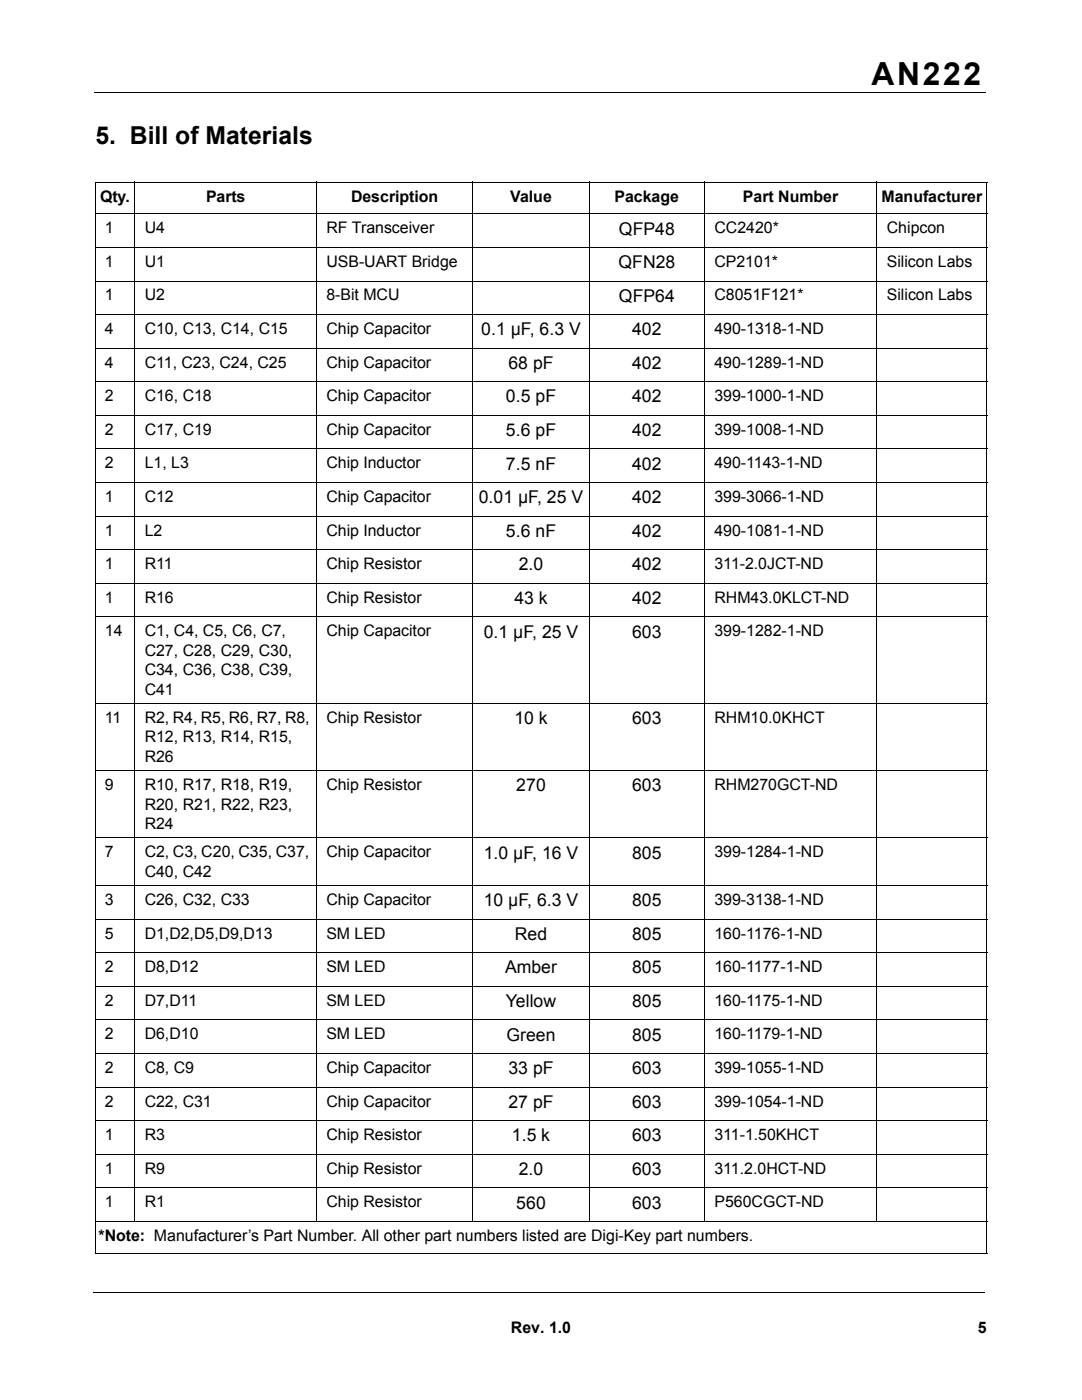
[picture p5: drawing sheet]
<svg xmlns="http://www.w3.org/2000/svg" width="216mm" height="279mm" viewBox="0 0 216 279" stroke-linecap="round" stroke-linejoin="round" font-family="sans-serif">
<defs><g id="words">
<text font-size="6.3" x="173.9" y="16.9">AN222</text>
<text font-size="4.9" x="19" y="28.7">5. Bill of Materials</text>
<g font-size="3.5">
<text x="123.5" y="46.8">QFP48</text>
<text x="123.4" y="53.5">QFN28</text>
<text x="123.5" y="60.2">QFP64</text>
<text x="96" y="66.9">0.1 µF, 6.3 V</text>
<text x="126.1" y="66.9">402</text>
<text x="101.5" y="73.6">68 pF</text>
<text x="126.1" y="73.6">402</text>
<text x="101" y="80.3">0.5 pF</text>
<text x="126.1" y="80.3">402</text>
<text x="101" y="87">5.6 pF</text>
<text x="126.1" y="87">402</text>
<text x="101" y="93.7">7.5 nF</text>
<text x="126.1" y="93.7">402</text>
<text x="95.5" y="100.4">0.01 µF, 25 V</text>
<text x="126.1" y="100.4">402</text>
<text x="101" y="107.1">5.6 nF</text>
<text x="126.1" y="107.1">402</text>
<text x="103.5" y="113.8">2.0</text>
<text x="126.1" y="113.8">402</text>
<text x="102.6" y="120.5">43 k</text>
<text x="126.1" y="120.5">402</text>
<text x="96.5" y="127.2">0.1 µF, 25 V</text>
<text x="126.1" y="127.2">603</text>
<text x="102.6" y="144.5">10 k</text>
<text x="126.1" y="144.5">603</text>
<text x="103" y="157.9">270</text>
<text x="126.1" y="157.9">603</text>
<text x="96.5" y="171.3">1.0 µF, 16 V</text>
<text x="126.1" y="171.3">805</text>
<text x="96.5" y="180.9">10 µF, 6.3 V</text>
<text x="126.1" y="180.9">805</text>
<text x="102.7" y="187.6">Red</text>
<text x="126.1" y="187.6">805</text>
<text x="100.8" y="194.3">Amber</text>
<text x="126.1" y="194.3">805</text>
<text x="100.9" y="201">Yellow</text>
<text x="126.1" y="201">805</text>
<text x="101.1" y="207.7">Green</text>
<text x="126.1" y="207.7">805</text>
<text x="101.5" y="214.4">33 pF</text>
<text x="126.1" y="214.4">603</text>
<text x="101.5" y="221.1">27 pF</text>
<text x="126.1" y="221.1">603</text>
<text x="102.2" y="227.8">1.5 k</text>
<text x="126.1" y="227.8">603</text>
<text x="103.5" y="234.5">2.0</text>
<text x="126.1" y="234.5">603</text>
<text x="103" y="241.2">560</text>
<text x="126.1" y="241.2">603</text>
</g>
<g font-size="3.2">
<text x="20" y="40.2">Qty.</text>
<text x="41.1" y="40.2">Parts</text>
<text x="70" y="40.2">Description</text>
<text x="101.8" y="40.2">Value</text>
<text x="122.6" y="40.2">Package</text>
<text x="148.3" y="40.2">Part Number</text>
<text x="175.9" y="40.2">Manufacturer</text>
<text x="20.9" y="46.6">1</text>
<text x="28.9" y="46.6">U4</text>
<text x="65.1" y="46.6">RF Transceiver</text>
<text x="142.6" y="46.6">CC2420*</text>
<text x="177" y="46.6">Chipcon</text>
<text x="20.9" y="53.3">1</text>
<text x="28.9" y="53.3">U1</text>
<text x="65.1" y="53.3">USB-UART Bridge</text>
<text x="142.6" y="53.3">CP2101*</text>
<text x="177" y="53.3">Silicon Labs</text>
<text x="20.9" y="60">1</text>
<text x="28.9" y="60">U2</text>
<text x="65.1" y="60">8-Bit MCU</text>
<text x="142.6" y="60">C8051F121*</text>
<text x="177" y="60">Silicon Labs</text>
<text x="20.9" y="66.7">4</text>
<text x="28.9" y="66.7">C10, C13, C14, C15</text>
<text x="65.1" y="66.7">Chip Capacitor</text>
<text x="142.6" y="66.7">490-1318-1-ND</text>
<text x="20.9" y="73.4">4</text>
<text x="28.9" y="73.4">C11, C23, C24, C25</text>
<text x="65.1" y="73.4">Chip Capacitor</text>
<text x="142.6" y="73.4">490-1289-1-ND</text>
<text x="20.9" y="80.1">2</text>
<text x="28.9" y="80.1">C16, C18</text>
<text x="65.1" y="80.1">Chip Capacitor</text>
<text x="142.6" y="80.1">399-1000-1-ND</text>
<text x="20.9" y="86.8">2</text>
<text x="28.9" y="86.8">C17, C19</text>
<text x="65.1" y="86.8">Chip Capacitor</text>
<text x="142.6" y="86.8">399-1008-1-ND</text>
<text x="20.9" y="93.5">2</text>
<text x="28.9" y="93.5">L1, L3</text>
<text x="65.1" y="93.5">Chip Inductor</text>
<text x="142.6" y="93.5">490-1143-1-ND</text>
<text x="20.9" y="100.2">1</text>
<text x="28.9" y="100.2">C12</text>
<text x="65.1" y="100.2">Chip Capacitor</text>
<text x="142.6" y="100.2">399-3066-1-ND</text>
<text x="20.9" y="106.9">1</text>
<text x="28.9" y="106.9">L2</text>
<text x="65.1" y="106.9">Chip Inductor</text>
<text x="142.6" y="106.9">490-1081-1-ND</text>
<text x="20.9" y="113.6">1</text>
<text x="28.9" y="113.6">R11</text>
<text x="65.1" y="113.6">Chip Resistor</text>
<text x="142.6" y="113.6">311-2.0JCT-ND</text>
<text x="20.9" y="120.3">1</text>
<text x="28.9" y="120.3">R16</text>
<text x="65.1" y="120.3">Chip Resistor</text>
<text x="142.6" y="120.3">RHM43.0KLCT-ND</text>
<text x="20.9" y="127">14</text>
<text x="28.9" y="130.9">C27, C28, C29, C30,</text>
<text x="28.9" y="127">C1, C4, C5, C6, C7,</text>
<text x="65.1" y="127">Chip Capacitor</text>
<text x="142.6" y="127">399-1282-1-ND</text>
<text x="28.9" y="134.8">C34, C36, C38, C39,</text>
<text x="28.9" y="138.6">C41</text>
<text x="20.9" y="144.3">11</text>
<text x="28.9" y="144.3">R2, R4, R5, R6, R7, R8,</text>
<text x="28.9" y="148.2">R12, R13, R14, R15,</text>
<text x="65.1" y="144.3">Chip Resistor</text>
<text x="142.6" y="144.3">RHM10.0KHCT</text>
<text x="28.9" y="152">R26</text>
<text x="20.9" y="157.7">9</text>
<text x="28.9" y="157.7">R10, R17, R18, R19,</text>
<text x="28.9" y="161.6">R20, R21, R22, R23,</text>
<text x="65.1" y="157.7">Chip Resistor</text>
<text x="142.6" y="157.7">RHM270GCT-ND</text>
<text x="28.9" y="165.5">R24</text>
<text x="20.9" y="171.1">7</text>
<text x="28.9" y="171.1">C2, C3, C20, C35, C37,</text>
<text x="65.1" y="171.1">Chip Capacitor</text>
<text x="142.6" y="171.1">399-1284-1-ND</text>
<text x="28.9" y="175">C40, C42</text>
<text x="20.9" y="180.6">3</text>
<text x="28.9" y="180.6">C26, C32, C33</text>
<text x="65.1" y="180.6">Chip Capacitor</text>
<text x="142.6" y="180.6">399-3138-1-ND</text>
<text x="20.9" y="187.3">5</text>
<text x="28.9" y="187.3">D1,D2,D5,D9,D13</text>
<text x="65.1" y="187.3">SM LED</text>
<text x="142.6" y="187.3">160-1176-1-ND</text>
<text x="20.9" y="194">2</text>
<text x="28.9" y="194">D8,D12</text>
<text x="65.1" y="194">SM LED</text>
<text x="142.6" y="194">160-1177-1-ND</text>
<text x="20.9" y="200.7">2</text>
<text x="28.9" y="200.7">D7,D11</text>
<text x="65.1" y="200.7">SM LED</text>
<text x="142.6" y="200.7">160-1175-1-ND</text>
<text x="20.9" y="207.4">2</text>
<text x="28.9" y="207.4">D6,D10</text>
<text x="65.1" y="207.4">SM LED</text>
<text x="142.6" y="207.4">160-1179-1-ND</text>
<text x="20.9" y="214.1">2</text>
<text x="28.9" y="214.1">C8, C9</text>
<text x="65.1" y="214.1">Chip Capacitor</text>
<text x="142.6" y="214.1">399-1055-1-ND</text>
<text x="20.9" y="220.8">2</text>
<text x="28.9" y="220.8">C22, C31</text>
<text x="65.1" y="220.8">Chip Capacitor</text>
<text x="142.6" y="220.8">399-1054-1-ND</text>
<text x="20.9" y="227.5">1</text>
<text x="28.9" y="227.5">R3</text>
<text x="65.1" y="227.5">Chip Resistor</text>
<text x="142.6" y="227.5">311-1.50KHCT</text>
<text x="20.9" y="234.3">1</text>
<text x="28.9" y="234.3">R9</text>
<text x="65.1" y="234.3">Chip Resistor</text>
<text x="142.6" y="234.3">311.2.0HCT-ND</text>
<text x="20.9" y="241">1</text>
<text x="28.9" y="241">R1</text>
<text x="65.1" y="241">Chip Resistor</text>
<text x="142.6" y="241">P560CGCT-ND</text>
<text x="19.7" y="247.6">*Note: Manufacturer’s Part Number. All other part numbers listed are Digi-Key part numbers.</text>
<text x="102" y="266">Rev. 1.0</text>
<text x="195.1" y="266">5</text>
</g>
</g></defs>
<path d="M18.8 18.4h177.8M18.6 257.9h177.8" fill="none" stroke="#000" stroke-width=".2"/>
<g fill="#fff">
<path d="M19.1 259.4h38.1v14.5h-38.1z"/>
<path d="M19 243.8h177.9v6.3h-177.9z"/>
</g>
<g fill="none" stroke="#000" stroke-width=".2">
<path d="M18.9 36.3h178.1M19 36.4v213.6M26.9 36.2v207.7M63.1 36.2v207.7M94.4 36.2v207.7M117.6 36.2v207.7M140.6 36.2v207.7M175 36.2v207.7M196.9 36.4v213.6M18.9 42.7h178.1M18.9 49.4h178.1M18.9 56.1h178.1"/>
<path d="M18.9 62.8h178.1M18.9 69.5h178.1M18.9 76.2h178.1M18.9 82.9h178.1M18.9 89.6h178.1M18.9 96.3h178.1M18.9 103h178.1M18.9 109.7h178.1M18.9 116.4h178.1M18.9 123.1h178.1M18.9 140.4h178.1M18.9 153.8h178.1"/>
<path d="M18.9 167.2h178.1M18.9 176.7h178.1M18.9 183.5h178.1M18.9 190.1h178.1M18.9 196.9h178.1M18.9 203.6h178.1M18.9 210.2h178.1M18.9 217h178.1M18.9 223.7h178.1M18.9 230.4h178.1M18.9 237.1h178.1M18.9 243.8h178.1"/>
<path d="M18.9 250.1h178.1"/>
</g>
<use href="#words"/>
</svg>
